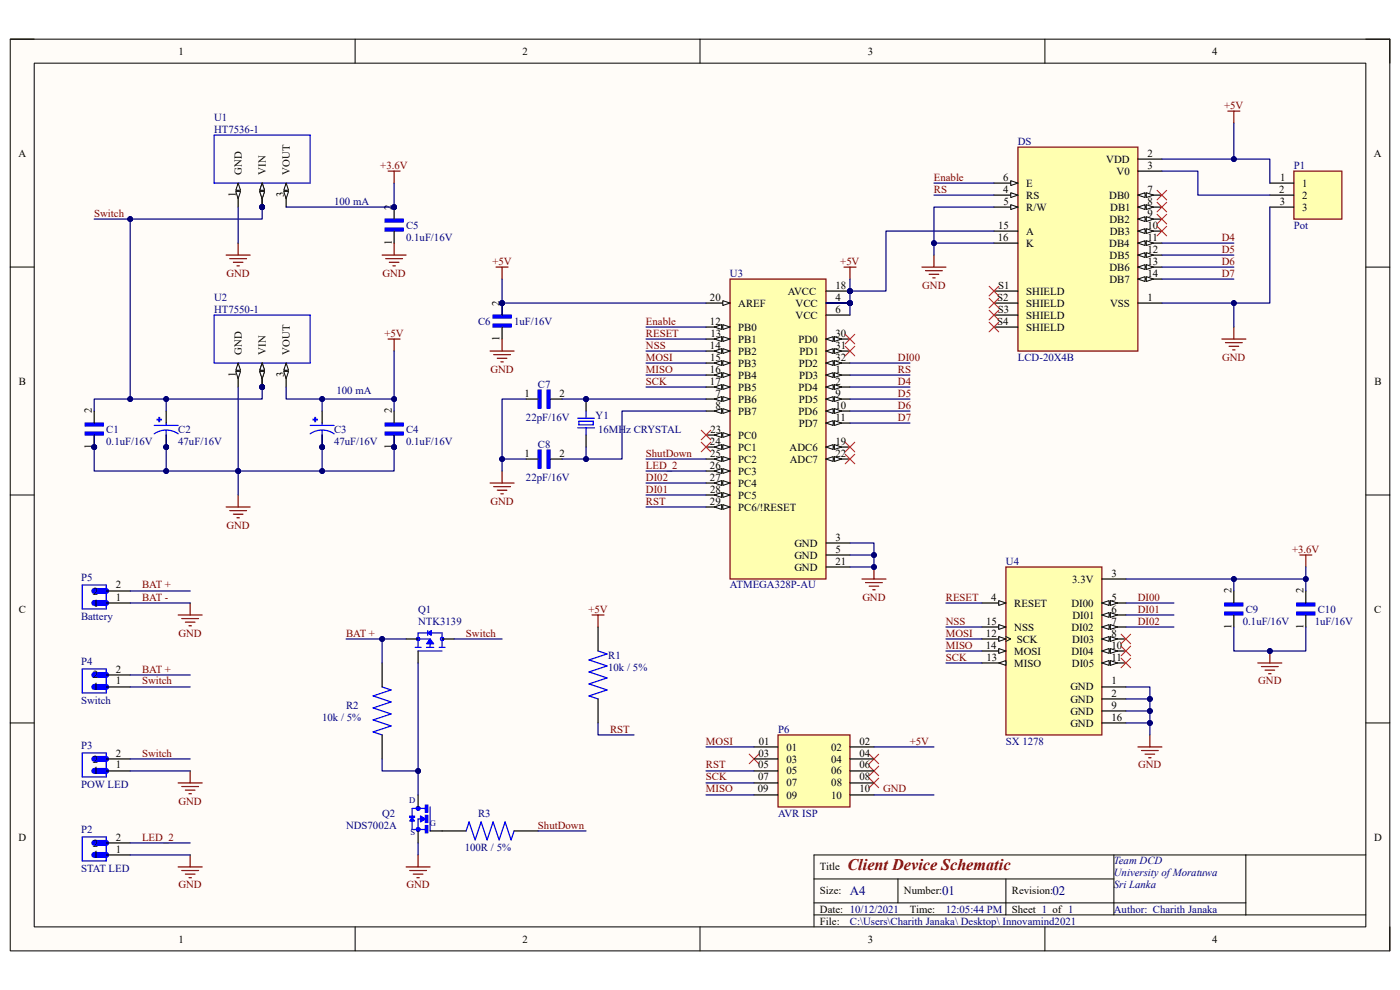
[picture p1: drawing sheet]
<svg xmlns="http://www.w3.org/2000/svg" width="297mm" height="210mm" viewBox="0 0 297 210" stroke-linecap="round" stroke-linejoin="round" font-family="sans-serif">
<defs><g id="words">
<text font-size="3.4" fill="#800000" x="179.8" y="184.7">Client Device Schematic</text>
<g font-size="2.8" fill="#000080">
<text x="180.3" y="189.9">A4</text>
<text x="199.9" y="189.9">01</text>
<text x="223.3" y="189.9">02</text>
</g>
<g font-size="2.3">
<text x="37.9" y="11.6">1</text>
<text x="110.9" y="11.6">2</text>
<text x="184.1" y="11.6">3</text>
<text x="257.2" y="11.6">4</text>
<text x="3.9" y="33.2">A</text>
<text x="234.7" y="34.5">VDD</text>
<text x="243.4" y="33.2">2</text>
<text x="243.4" y="35.8">3</text>
<text x="291.5" y="33.2">A</text>
<text x="50" y="41.7" transform="rotate(-90 50 41.7)">1</text>
<text x="51.3" y="37" transform="rotate(-90 51.3 37)">GND</text>
<text x="56.4" y="37" transform="rotate(-90 56.4 37)">VIN</text>
<text x="60.2" y="41.8" transform="rotate(-90 60.2 41.8)">3</text>
<text x="61.5" y="37" transform="rotate(-90 61.5 37)">VOUT</text>
<text x="212.9" y="38.3">6</text>
<text x="212.9" y="40.9">4</text>
<text x="217.7" y="39.6">E</text>
<text x="236.9" y="37">V0</text>
<text x="243.4" y="40.9">7</text>
<text x="271.4" y="40.9">2</text>
<text x="271.6" y="38.3">1</text>
<text x="276.3" y="39.6">1</text>
<text x="83.1" y="44.4" transform="rotate(-90 83.1 44.4)">2</text>
<text x="212.9" y="43.4">5</text>
<text x="217.7" y="42.2">RS</text>
<text x="217.7" y="44.7">R/W</text>
<text x="235.3" y="42.2">DB0</text>
<text x="235.4" y="47.2">DB2</text>
<text x="235.5" y="44.7">DB1</text>
<text x="243.4" y="43.4">8</text>
<text x="243.4" y="46">9</text>
<text x="271.5" y="43.4">3</text>
<text x="276.3" y="42.2">2</text>
<text x="276.3" y="44.7">3</text>
<text x="83.1" y="51.9" transform="rotate(-90 83.1 51.9)">1</text>
<text x="211.7" y="51.1">16</text>
<text x="211.8" y="48.5">15</text>
<text x="217.7" y="49.8">A</text>
<text x="217.7" y="52.3">K</text>
<text x="235.3" y="52.3">DB4</text>
<text x="235.5" y="49.8">DB3</text>
<text x="243.4" y="48.5">10</text>
<text x="243.4" y="51.1">11</text>
<text x="243.4" y="53.6">12</text>
<text x="235.4" y="57.4">DB6</text>
<text x="235.4" y="59.9">DB7</text>
<text x="235.4" y="54.9">DB5</text>
<text x="243.4" y="56.1">13</text>
<text x="243.4" y="58.7">14</text>
<text x="106" y="64.8" transform="rotate(-90 106 64.8)">2</text>
<text x="150.6" y="63.8">20</text>
<text x="156.6" y="65.1">AREF</text>
<text x="167.1" y="62.5">AVCC</text>
<text x="168.8" y="65.1">VCC</text>
<text x="177.2" y="61.3">18</text>
<text x="177.2" y="63.8">4</text>
<text x="211.6" y="63.8">S2</text>
<text x="211.8" y="61.3">S1</text>
<text x="217.7" y="62.5">SHIELD</text>
<text x="217.7" y="65.1">SHIELD</text>
<text x="235.5" y="65.1">VSS</text>
<text x="243.4" y="63.8">1</text>
<text x="150.6" y="68.9">12</text>
<text x="150.7" y="71.4">13</text>
<text x="156.6" y="70.1">PB0</text>
<text x="168.8" y="67.6">VCC</text>
<text x="177.2" y="66.3">6</text>
<text x="177.2" y="71.4">30</text>
<text x="211.5" y="68.9">S4</text>
<text x="211.7" y="66.3">S3</text>
<text x="217.7" y="67.6">SHIELD</text>
<text x="217.7" y="70.1">SHIELD</text>
<text x="51.3" y="75.2" transform="rotate(-90 51.3 75.2)">GND</text>
<text x="56.4" y="75.2" transform="rotate(-90 56.4 75.2)">VIN</text>
<text x="61.5" y="75.2" transform="rotate(-90 61.5 75.2)">VOUT</text>
<text x="106" y="72.3" transform="rotate(-90 106 72.3)">1</text>
<text x="150.6" y="74">14</text>
<text x="150.7" y="76.5">15</text>
<text x="156.6" y="72.7">PB1</text>
<text x="156.6" y="75.2">PB2</text>
<text x="156.6" y="77.8">PB3</text>
<text x="169.4" y="72.7">PD0</text>
<text x="169.5" y="77.8">PD2</text>
<text x="169.6" y="75.2">PD1</text>
<text x="177.2" y="74">31</text>
<text x="177.2" y="76.5">32</text>
<text x="4" y="81.6">B</text>
<text x="50" y="79.9" transform="rotate(-90 50 79.9)">1</text>
<text x="60.2" y="80" transform="rotate(-90 60.2 80)">3</text>
<text x="150.6" y="79">16</text>
<text x="150.6" y="81.6">17</text>
<text x="156.6" y="80.3">PB4</text>
<text x="156.6" y="82.9">PB5</text>
<text x="169.4" y="82.9">PD4</text>
<text x="169.5" y="80.3">PD3</text>
<text x="177.2" y="79">1</text>
<text x="177.2" y="81.6">2</text>
<text x="291.6" y="81.6">B</text>
<text x="19.5" y="87.7" transform="rotate(-90 19.5 87.7)">2</text>
<text x="83.1" y="87.7" transform="rotate(-90 83.1 87.7)">2</text>
<text x="111.3" y="84.2">1</text>
<text x="118.7" y="84.2">2</text>
<text x="151.8" y="84.2">7</text>
<text x="151.8" y="86.7">8</text>
<text x="156.6" y="85.4">PB6</text>
<text x="156.6" y="88">PB7</text>
<text x="169.4" y="88">PD6</text>
<text x="169.5" y="85.4">PD5</text>
<text x="177.2" y="84.2">9</text>
<text x="177.2" y="86.7">10</text>
<text x="177.2" y="89.2">11</text>
<text x="19.5" y="95.2" transform="rotate(-90 19.5 95.2)">1</text>
<text x="83.1" y="95.2" transform="rotate(-90 83.1 95.2)">1</text>
<text x="150.6" y="94.3">24</text>
<text x="150.7" y="91.8">23</text>
<text x="156.6" y="93">PC0</text>
<text x="156.6" y="95.6">PC1</text>
<text x="167.5" y="95.6">ADC6</text>
<text x="169.5" y="90.5">PD7</text>
<text x="177.2" y="94.3">19</text>
<text x="111.3" y="96.9">1</text>
<text x="118.7" y="96.9">2</text>
<text x="150.6" y="99.4">26</text>
<text x="150.6" y="101.9">27</text>
<text x="150.7" y="96.9">25</text>
<text x="156.6" y="98.1">PC2</text>
<text x="156.6" y="100.7">PC3</text>
<text x="167.6" y="98.1">ADC7</text>
<text x="177.2" y="96.9">22</text>
<text x="150.6" y="107.1">29</text>
<text x="150.7" y="104.5">28</text>
<text x="156.6" y="103.2">PC4</text>
<text x="156.6" y="105.8">PC5</text>
<text x="156.6" y="108.3">PC6/!RESET</text>
<text x="168.5" y="116">GND</text>
<text x="168.5" y="118.5">GND</text>
<text x="177.2" y="114.7">3</text>
<text x="177.2" y="117.2">5</text>
<text x="177.2" y="119.8">21</text>
<text x="24.6" y="124.8">2</text>
<text x="168.5" y="121">GND</text>
<text x="227.5" y="123.6">3.3V</text>
<text x="235.8" y="122.3">3</text>
<text x="261.2" y="125.9" transform="rotate(-90 261.2 125.9)">2</text>
<text x="276.5" y="125.9" transform="rotate(-90 276.5 125.9)">2</text>
<text x="4" y="130">C</text>
<text x="19.7" y="126.2">2</text>
<text x="19.9" y="128.7">1</text>
<text x="24.6" y="127.4">1</text>
<text x="210.3" y="127.4">4</text>
<text x="215.2" y="128.7">RESET</text>
<text x="227.3" y="128.7">DI00</text>
<text x="227.5" y="131.2">DI01</text>
<text x="235.8" y="127.4">5</text>
<text x="235.8" y="130">6</text>
<text x="291.5" y="130">C</text>
<text x="209.1" y="137.6">14</text>
<text x="209.2" y="135">12</text>
<text x="209.2" y="132.5">15</text>
<text x="215.2" y="133.8">NSS</text>
<text x="215.7" y="136.3">SCK</text>
<text x="227.3" y="133.8">DI02</text>
<text x="227.5" y="136.3">DI03</text>
<text x="235.8" y="132.5">7</text>
<text x="235.8" y="135">8</text>
<text x="235.8" y="137.6">10</text>
<text x="261.2" y="133.3" transform="rotate(-90 261.2 133.3)">1</text>
<text x="276.5" y="133.3" transform="rotate(-90 276.5 133.3)">1</text>
<text x="19.7" y="143.9">2</text>
<text x="24.6" y="142.7">2</text>
<text x="209.3" y="140.1">13</text>
<text x="215.2" y="138.9">MOSI</text>
<text x="215.2" y="141.4">MISO</text>
<text x="227.3" y="138.9">DI04</text>
<text x="227.4" y="141.4">DI05</text>
<text x="235.8" y="140.1">11</text>
<text x="19.9" y="146.5">1</text>
<text x="24.6" y="145.2">1</text>
<text x="227.1" y="146.5">GND</text>
<text x="227.1" y="149.1">GND</text>
<text x="235.8" y="145.2">1</text>
<text x="235.8" y="147.8">2</text>
<text x="227.1" y="151.6">GND</text>
<text x="227.1" y="154.1">GND</text>
<text x="235.8" y="150.3">9</text>
<text x="235.8" y="152.9">16</text>
<text x="19.7" y="161.8">2</text>
<text x="24.6" y="160.5">2</text>
<text x="160.9" y="160.5">03</text>
<text x="161" y="157.9">01</text>
<text x="166.8" y="159.2">01</text>
<text x="166.8" y="161.8">03</text>
<text x="176.3" y="159.2">02</text>
<text x="176.3" y="161.8">04</text>
<text x="182.3" y="157.9">02</text>
<text x="182.3" y="160.5">04</text>
<text x="19.9" y="164.3">1</text>
<text x="24.6" y="163">1</text>
<text x="160.8" y="165.6">07</text>
<text x="160.9" y="163">05</text>
<text x="166.8" y="164.3">05</text>
<text x="166.8" y="166.8">07</text>
<text x="176.3" y="164.3">06</text>
<text x="176.4" y="166.8">08</text>
<text x="182.3" y="163">06</text>
<text x="182.3" y="165.6">08</text>
<text x="160.8" y="168.1">09</text>
<text x="166.8" y="169.4">09</text>
<text x="176.3" y="169.4">10</text>
<text x="182.3" y="168.1">10</text>
<text x="3.9" y="178.3">D</text>
<text x="19.7" y="179.6">2</text>
<text x="24.6" y="178.3">2</text>
<text x="291.5" y="178.3">D</text>
<text x="19.9" y="182.1">1</text>
<text x="24.6" y="180.8">1</text>
<text x="173.9" y="184.7">Title</text>
<text x="173.9" y="189.7">Size:</text>
<text x="191.8" y="189.7">Number:</text>
<text x="214.7" y="189.7">Revision:</text>
<text x="173.9" y="193.6">Date: 10/12/2021</text>
<text x="173.9" y="196.1">File:</text>
<text x="193" y="193.6">Time:</text>
<text x="214.7" y="193.6">Sheet 1 of 1</text>
<text x="37.9" y="199.9">1</text>
<text x="110.9" y="199.9">2</text>
<text x="184.1" y="199.9">3</text>
<text x="257.2" y="199.9">4</text>
</g>
<g font-size="2.3" fill="#800000">
<text x="259.7" y="23.1">+5V</text>
<text x="80.7" y="35.8">+3.6V</text>
<text x="198.1" y="38.3">Enable</text>
<text x="198.1" y="40.9">RS</text>
<text x="20" y="46">Switch</text>
<text x="259.2" y="51.1">D4</text>
<text x="259.2" y="53.6">D5</text>
<text x="48" y="58.7">GND</text>
<text x="81.2" y="58.7">GND</text>
<text x="104.5" y="56.1">+5V</text>
<text x="178.3" y="56.1">+5V</text>
<text x="259.2" y="56.1">D6</text>
<text x="259.2" y="58.7">D7</text>
<text x="195.7" y="61.3">GND</text>
<text x="81.6" y="71.4">+5V</text>
<text x="137" y="71.4">RESET</text>
<text x="137" y="68.9">Enable</text>
<text x="137" y="74">NSS</text>
<text x="137" y="76.5">MOSI</text>
<text x="190.5" y="76.5">DI00</text>
<text x="259.3" y="76.5">GND</text>
<text x="104.1" y="79">GND</text>
<text x="137" y="79">MISO</text>
<text x="137" y="81.6">SCK</text>
<text x="190.5" y="81.6">D4</text>
<text x="190.5" y="79">RS</text>
<text x="190.5" y="84.2">D5</text>
<text x="190.5" y="86.7">D6</text>
<text x="190.5" y="89.2">D7</text>
<text x="137" y="96.9">ShutDown</text>
<text x="137" y="99.4">LED_2</text>
<text x="137" y="101.9">DI02</text>
<text x="104.1" y="107.1">GND</text>
<text x="137" y="104.5">DI01</text>
<text x="137" y="107.1">RST</text>
<text x="48" y="112.1">GND</text>
<text x="274.1" y="117.2">+3.6V</text>
<text x="30.1" y="124.8">BAT +</text>
<text x="30.1" y="127.4">BAT -</text>
<text x="124.8" y="130">+5V</text>
<text x="183" y="127.4">GND</text>
<text x="200.7" y="127.4">RESET</text>
<text x="241.4" y="127.4">DI00</text>
<text x="241.4" y="130">DI01</text>
<text x="37.9" y="135">GND</text>
<text x="73.4" y="135">BAT +</text>
<text x="98.8" y="135">Switch</text>
<text x="200.7" y="132.5">NSS</text>
<text x="200.7" y="135">MOSI</text>
<text x="200.7" y="137.6">MISO</text>
<text x="241.4" y="132.5">DI02</text>
<text x="30.1" y="142.7">BAT +</text>
<text x="200.7" y="140.1">SCK</text>
<text x="30.1" y="145.2">Switch</text>
<text x="267" y="145.2">GND</text>
<text x="129.4" y="155.4">RST</text>
<text x="30.1" y="160.5">Switch</text>
<text x="149.8" y="157.9">MOSI</text>
<text x="193" y="157.9">+5V</text>
<text x="149.8" y="163">RST</text>
<text x="149.8" y="165.6">SCK</text>
<text x="241.5" y="163">GND</text>
<text x="37.9" y="170.7">GND</text>
<text x="149.8" y="168.1">MISO</text>
<text x="187.4" y="168.1">GND</text>
<text x="30.1" y="178.3">LED_2</text>
<text x="114.1" y="175.8">ShutDown</text>
<text x="37.9" y="188.5">GND</text>
<text x="86.2" y="188.5">GND</text>
</g>
<g font-size="2.3" fill="#000080">
<text x="45.4" y="25.6">U1</text>
<text x="45.4" y="28.2">HT7536-1</text>
<text x="215.9" y="30.7">DS</text>
<text x="274.5" y="35.8">P1</text>
<text x="70.9" y="43.4">100 mA</text>
<text x="86.1" y="48.5">C5</text>
<text x="86.1" y="51.1">0.1uF/16V</text>
<text x="274.5" y="48.5">Pot</text>
<text x="154.9" y="58.7">U3</text>
<text x="45.4" y="63.8">U2</text>
<text x="45.4" y="66.3">HT7550-1</text>
<text x="101.4" y="68.9">C6</text>
<text x="109.1" y="68.9">1uF/16V</text>
<text x="215.9" y="76.5">LCD-20X4B</text>
<text x="71.4" y="83.7">100 mA</text>
<text x="114.1" y="82.3">C7</text>
<text x="111.6" y="89.2">22pF/16V</text>
<text x="126.4" y="89">Y1</text>
<text x="22.5" y="91.8">C1</text>
<text x="22.5" y="94.3">0.1uF/16V</text>
<text x="37.8" y="91.8">C2</text>
<text x="37.8" y="94.3">47uF/16V</text>
<text x="70.9" y="91.8">C3</text>
<text x="70.9" y="94.3">47uF/16V</text>
<text x="86.1" y="91.8">C4</text>
<text x="86.1" y="94.3">0.1uF/16V</text>
<text x="114.1" y="95">C8</text>
<text x="126.9" y="91.8">16MHz CRYSTAL</text>
<text x="111.6" y="101.9">22pF/16V</text>
<text x="213.4" y="119.8">U4</text>
<text x="17.2" y="123.3">P5</text>
<text x="154.9" y="124.8">ATMEGA328P-AU</text>
<text x="17.2" y="131.5">Battery</text>
<text x="88.7" y="130">Q1</text>
<text x="264.3" y="130">C9</text>
<text x="279.6" y="130">C10</text>
<text x="88.7" y="132.5">NTK3139</text>
<text x="263.7" y="132.5">0.1uF/16V</text>
<text x="278.9" y="132.5">1uF/16V</text>
<text x="17.2" y="141.1">P4</text>
<text x="129" y="139.9">R1</text>
<text x="129" y="142.4">10k / 5%</text>
<text x="17.2" y="149.3">Switch</text>
<text x="68.3" y="152.9">10k / 5%</text>
<text x="73.4" y="150.3">R2</text>
<text x="165.1" y="155.4">P6</text>
<text x="17.2" y="159">P3</text>
<text x="213.4" y="157.9">SX 1278</text>
<text x="17.2" y="167.1">POW LED</text>
<text x="81.1" y="173.2">Q2</text>
<text x="101.4" y="173.2">R3</text>
<text x="165.1" y="173.2">AVR ISP</text>
<text x="17.2" y="176.8">P2</text>
<text x="73.4" y="175.8">NDS7002A</text>
<text x="17.2" y="184.9">STAT LED</text>
<text x="98.6" y="180.5">100R / 5%</text>
<text x="236.3" y="183.4">Team DCD</text>
<text x="236.3" y="185.9">University of Moratuwa</text>
<text x="236.3" y="188.5">Sri Lanka</text>
<text x="180.3" y="196.1">C:\Users\Charith Janaka\ Desktop\ Innovamind2021</text>
<text x="200.7" y="193.6">12:05:44 PM</text>
<text x="236.3" y="193.6">Author: Charith Janaka</text>
</g>
<g font-size="1.8" fill="#000080">
<text x="86.8" y="170.4">D</text>
<text x="87.1" y="177.1">S</text>
<text x="91.2" y="175.2">G</text>
</g>
</g></defs>
<path d="M2.2 8.3h292.7v193.4h-292.7z" fill-rule="evenodd" fill="#fffcf8"/>
<path d="M2.2 8.3h292.7v193.4h-292.7z" fill="none" stroke="#000" stroke-width=".21"/>
<path d="M7.3 13.4h282.5v183.2h-282.5z" fill-rule="evenodd" fill="#fffcf8"/>
<g fill="none" stroke="#000" stroke-width=".21">
<path d="M2.2 8.3h5.1M7.3 13.4h282.5v183.2h-282.5zM75.3 8.3v5.1M148.5 8.3v5.1M221.7 8.3v5.1M289.8 8.3h5.1v5.1M2.2 56.7h5.1M289.8 56.7h5.1M2.2 105h5.1M289.8 105h5.1M2.2 153.4h5.1M289.8 153.4h5.1"/>
<path d="M75.3 196.6v5.1M148.5 196.6v5.1M172.7 186.5h63.6M172.7 194.1h117.1M172.7 191.5h91.6M190.5 186.5v5M213.4 186.5v7.6M221.7 196.6v5.1M236.3 181.4v12.7M264.3 181.4v12.7M289.8 181.4h-117.1v15.2M294.9 196.6v5.1"/>
</g>
<circle cx="180.3" cy="61.7" r=".51" fill="#000080"/>
<circle cx="180.3" cy="61.7" r=".51" fill="none" stroke="#000080" stroke-width=".21"/>
<circle cx="180.3" cy="64.3" r=".51" fill="#000080"/>
<circle cx="180.3" cy="64.3" r=".51" fill="none" stroke="#000080" stroke-width=".21"/>
<path d="M154.9 59.2h20.3v63.6h-20.3z" fill-rule="evenodd" fill="#ffffb0"/>
<path d="M154.9 59.2h20.3v63.6h-20.3z" fill="none" stroke="#800000" stroke-width=".25"/>
<path d="M149.8 64.3h5.1" fill="none" stroke="#000" stroke-width=".25"/>
<path d="M153.3 63.8l1.6 .5-1.6 .5z" fill="#f8fcff"/>
<path d="M153.3 63.8l1.6 .5-1.6 .5z" fill="none" stroke="#000" stroke-width=".21"/>
<path d="M149.8 69.4h5.1" fill="none" stroke="#000" stroke-width=".25"/>
<path d="M153.3 68.9l1.6 .5-1.6 .5z" fill="#f8fcff"/>
<path d="M153.3 68.9l1.6 .5-1.6 .5z" fill="none" stroke="#000" stroke-width=".21"/>
<path d="M151.6 69.4l1.5-.5v1z" fill="#f8fcff"/>
<path d="M151.6 69.4l1.5-.5v1z" fill="none" stroke="#000" stroke-width=".21"/>
<path d="M149.8 71.9h5.1" fill="none" stroke="#000" stroke-width=".25"/>
<path d="M153.3 71.4l1.6 .5-1.6 .5z" fill="#f8fcff"/>
<path d="M153.3 71.4l1.6 .5-1.6 .5z" fill="none" stroke="#000" stroke-width=".21"/>
<path d="M151.6 71.9l1.5-.5v1z" fill="#f8fcff"/>
<path d="M151.6 71.9l1.5-.5v1z" fill="none" stroke="#000" stroke-width=".21"/>
<path d="M149.8 74.5h5.1" fill="none" stroke="#000" stroke-width=".25"/>
<path d="M153.3 74l1.6 .5-1.6 .5z" fill="#f8fcff"/>
<path d="M153.3 74l1.6 .5-1.6 .5z" fill="none" stroke="#000" stroke-width=".21"/>
<path d="M151.6 74.5l1.5-.5v1z" fill="#f8fcff"/>
<path d="M151.6 74.5l1.5-.5v1z" fill="none" stroke="#000" stroke-width=".21"/>
<path d="M149.8 77h5.1" fill="none" stroke="#000" stroke-width=".25"/>
<path d="M153.3 76.5l1.6 .5-1.6 .5z" fill="#f8fcff"/>
<path d="M153.3 76.5l1.6 .5-1.6 .5z" fill="none" stroke="#000" stroke-width=".21"/>
<path d="M151.6 77l1.5-.5v1z" fill="#f8fcff"/>
<path d="M151.6 77l1.5-.5v1z" fill="none" stroke="#000" stroke-width=".21"/>
<path d="M149.8 79.6h5.1" fill="none" stroke="#000" stroke-width=".25"/>
<path d="M153.3 79.1l1.6 .5-1.6 .5z" fill="#f8fcff"/>
<path d="M153.3 79.1l1.6 .5-1.6 .5z" fill="none" stroke="#000" stroke-width=".21"/>
<path d="M151.6 79.6l1.5-.5v1z" fill="#f8fcff"/>
<path d="M151.6 79.6l1.5-.5v1z" fill="none" stroke="#000" stroke-width=".21"/>
<path d="M149.8 82.1h5.1" fill="none" stroke="#000" stroke-width=".25"/>
<path d="M153.3 81.6l1.6 .5-1.6 .5z" fill="#f8fcff"/>
<path d="M153.3 81.6l1.6 .5-1.6 .5z" fill="none" stroke="#000" stroke-width=".21"/>
<path d="M151.6 82.1l1.5-.5v1z" fill="#f8fcff"/>
<path d="M151.6 82.1l1.5-.5v1z" fill="none" stroke="#000" stroke-width=".21"/>
<path d="M149.8 84.7h5.1" fill="none" stroke="#000" stroke-width=".25"/>
<path d="M153.3 84.1l1.6 .6-1.6 .5z" fill="#f8fcff"/>
<path d="M153.3 84.1l1.6 .6-1.6 .5z" fill="none" stroke="#000" stroke-width=".21"/>
<path d="M151.6 84.7l1.5-.6v1.1z" fill="#f8fcff"/>
<path d="M151.6 84.7l1.5-.6v1.1z" fill="none" stroke="#000" stroke-width=".21"/>
<path d="M149.8 87.2h5.1" fill="none" stroke="#000" stroke-width=".25"/>
<path d="M153.3 86.7l1.6 .5-1.6 .5z" fill="#f8fcff"/>
<path d="M153.3 86.7l1.6 .5-1.6 .5z" fill="none" stroke="#000" stroke-width=".21"/>
<path d="M151.6 87.2l1.5-.5v1z" fill="#f8fcff"/>
<path d="M151.6 87.2l1.5-.5v1z" fill="none" stroke="#000" stroke-width=".21"/>
<path d="M149.8 92.3h5.1" fill="none" stroke="#000" stroke-width=".25"/>
<path d="M153.3 91.8l1.6 .5-1.6 .5z" fill="#f8fcff"/>
<path d="M153.3 91.8l1.6 .5-1.6 .5z" fill="none" stroke="#000" stroke-width=".21"/>
<path d="M151.6 92.3l1.5-.5v1z" fill="#f8fcff"/>
<path d="M151.6 92.3l1.5-.5v1z" fill="none" stroke="#000" stroke-width=".21"/>
<path d="M149.8 94.8h5.1" fill="none" stroke="#000" stroke-width=".25"/>
<path d="M153.3 94.3l1.6 .5-1.6 .5z" fill="#f8fcff"/>
<path d="M153.3 94.3l1.6 .5-1.6 .5z" fill="none" stroke="#000" stroke-width=".21"/>
<path d="M151.6 94.8l1.5-.5v1z" fill="#f8fcff"/>
<path d="M151.6 94.8l1.5-.5v1z" fill="none" stroke="#000" stroke-width=".21"/>
<path d="M149.8 97.4h5.1" fill="none" stroke="#000" stroke-width=".25"/>
<path d="M153.3 96.9l1.6 .5-1.6 .5z" fill="#f8fcff"/>
<path d="M153.3 96.9l1.6 .5-1.6 .5z" fill="none" stroke="#000" stroke-width=".21"/>
<path d="M151.6 97.4l1.5-.5v1z" fill="#f8fcff"/>
<path d="M151.6 97.4l1.5-.5v1z" fill="none" stroke="#000" stroke-width=".21"/>
<path d="M149.8 99.9h5.1" fill="none" stroke="#000" stroke-width=".25"/>
<path d="M153.3 99.4l1.6 .5-1.6 .5z" fill="#f8fcff"/>
<path d="M153.3 99.4l1.6 .5-1.6 .5z" fill="none" stroke="#000" stroke-width=".21"/>
<path d="M151.6 99.9l1.5-.5v1z" fill="#f8fcff"/>
<path d="M151.6 99.9l1.5-.5v1z" fill="none" stroke="#000" stroke-width=".21"/>
<path d="M149.8 102.5h5.1" fill="none" stroke="#000" stroke-width=".25"/>
<path d="M153.3 102l1.6 .5-1.6 .5z" fill="#f8fcff"/>
<path d="M153.3 102l1.6 .5-1.6 .5z" fill="none" stroke="#000" stroke-width=".21"/>
<path d="M151.6 102.5l1.5-.5v1z" fill="#f8fcff"/>
<path d="M151.6 102.5l1.5-.5v1z" fill="none" stroke="#000" stroke-width=".21"/>
<path d="M149.8 105h5.1" fill="none" stroke="#000" stroke-width=".25"/>
<path d="M153.3 104.5l1.6 .5-1.6 .5z" fill="#f8fcff"/>
<path d="M153.3 104.5l1.6 .5-1.6 .5z" fill="none" stroke="#000" stroke-width=".21"/>
<path d="M151.6 105l1.5-.5v1z" fill="#f8fcff"/>
<path d="M151.6 105l1.5-.5v1z" fill="none" stroke="#000" stroke-width=".21"/>
<path d="M149.8 107.6h5.1" fill="none" stroke="#000" stroke-width=".25"/>
<path d="M153.3 107l1.6 .6-1.6 .5z" fill="#f8fcff"/>
<path d="M153.3 107l1.6 .6-1.6 .5z" fill="none" stroke="#000" stroke-width=".21"/>
<path d="M151.6 107.6l1.5-.6v1.1z" fill="#f8fcff"/>
<path d="M151.6 107.6l1.5-.6v1.1z" fill="none" stroke="#000" stroke-width=".21"/>
<path d="M175.2 61.7h5.1" fill="none" stroke="#000" stroke-width=".25"/>
<circle cx="180.3" cy="61.7" r=".51" fill="#000080"/>
<circle cx="180.3" cy="61.7" r=".51" fill="none" stroke="#000080" stroke-width=".21"/>
<path d="M175.2 64.3h5.1" fill="none" stroke="#000" stroke-width=".25"/>
<circle cx="180.3" cy="64.3" r=".51" fill="#000080"/>
<circle cx="180.3" cy="64.3" r=".51" fill="none" stroke="#000080" stroke-width=".21"/>
<path d="M175.2 66.8h5.1M175.2 71.9h5.1" fill="none" stroke="#000" stroke-width=".25"/>
<path d="M175.2 71.9l1.6-.5v1z" fill="#f8fcff"/>
<path d="M175.2 71.9l1.6-.5v1z" fill="none" stroke="#000" stroke-width=".21"/>
<path d="M177 71.4l1.5 .5-1.5 .5z" fill="#f8fcff"/>
<path d="M177 71.4l1.5 .5-1.5 .5z" fill="none" stroke="#000" stroke-width=".21"/>
<path d="M175.2 74.5h5.1" fill="none" stroke="#000" stroke-width=".25"/>
<path d="M175.2 74.5l1.6-.5v1z" fill="#f8fcff"/>
<path d="M175.2 74.5l1.6-.5v1z" fill="none" stroke="#000" stroke-width=".21"/>
<path d="M177 74l1.5 .5-1.5 .5z" fill="#f8fcff"/>
<path d="M177 74l1.5 .5-1.5 .5z" fill="none" stroke="#000" stroke-width=".21"/>
<path d="M175.2 77h5.1" fill="none" stroke="#000" stroke-width=".25"/>
<path d="M175.2 77l1.6-.5v1z" fill="#f8fcff"/>
<path d="M175.2 77l1.6-.5v1z" fill="none" stroke="#000" stroke-width=".21"/>
<path d="M177 76.5l1.5 .5-1.5 .5z" fill="#f8fcff"/>
<path d="M177 76.5l1.5 .5-1.5 .5z" fill="none" stroke="#000" stroke-width=".21"/>
<path d="M175.2 79.6h5.1" fill="none" stroke="#000" stroke-width=".25"/>
<path d="M175.2 79.6l1.6-.5v1z" fill="#f8fcff"/>
<path d="M175.2 79.6l1.6-.5v1z" fill="none" stroke="#000" stroke-width=".21"/>
<path d="M177 79.1l1.5 .5-1.5 .5z" fill="#f8fcff"/>
<path d="M177 79.1l1.5 .5-1.5 .5z" fill="none" stroke="#000" stroke-width=".21"/>
<path d="M175.2 82.1h5.1" fill="none" stroke="#000" stroke-width=".25"/>
<path d="M175.2 82.1l1.6-.5v1z" fill="#f8fcff"/>
<path d="M175.2 82.1l1.6-.5v1z" fill="none" stroke="#000" stroke-width=".21"/>
<path d="M177 81.6l1.5 .5-1.5 .5z" fill="#f8fcff"/>
<path d="M177 81.6l1.5 .5-1.5 .5z" fill="none" stroke="#000" stroke-width=".21"/>
<path d="M175.2 84.7h5.1" fill="none" stroke="#000" stroke-width=".25"/>
<path d="M175.2 84.7l1.6-.6v1.1z" fill="#f8fcff"/>
<path d="M175.2 84.7l1.6-.6v1.1z" fill="none" stroke="#000" stroke-width=".21"/>
<path d="M177 84.1l1.5 .6-1.5 .5z" fill="#f8fcff"/>
<path d="M177 84.1l1.5 .6-1.5 .5z" fill="none" stroke="#000" stroke-width=".21"/>
<path d="M175.2 87.2h5.1" fill="none" stroke="#000" stroke-width=".25"/>
<path d="M175.2 87.2l1.6-.5v1z" fill="#f8fcff"/>
<path d="M175.2 87.2l1.6-.5v1z" fill="none" stroke="#000" stroke-width=".21"/>
<path d="M177 86.7l1.5 .5-1.5 .5z" fill="#f8fcff"/>
<path d="M177 86.7l1.5 .5-1.5 .5z" fill="none" stroke="#000" stroke-width=".21"/>
<path d="M175.2 89.7h5.1" fill="none" stroke="#000" stroke-width=".25"/>
<path d="M175.2 89.7l1.6-.5v1.1z" fill="#f8fcff"/>
<path d="M175.2 89.7l1.6-.5v1.1z" fill="none" stroke="#000" stroke-width=".21"/>
<path d="M177 89.2l1.5 .5-1.5 .6z" fill="#f8fcff"/>
<path d="M177 89.2l1.5 .5-1.5 .6z" fill="none" stroke="#000" stroke-width=".21"/>
<path d="M175.2 94.8h5.1" fill="none" stroke="#000" stroke-width=".25"/>
<path d="M175.2 94.8l1.6-.5v1z" fill="#f8fcff"/>
<path d="M175.2 94.8l1.6-.5v1z" fill="none" stroke="#000" stroke-width=".21"/>
<path d="M177 94.3l1.5 .5-1.5 .5z" fill="#f8fcff"/>
<path d="M177 94.3l1.5 .5-1.5 .5z" fill="none" stroke="#000" stroke-width=".21"/>
<path d="M175.2 97.4h5.1" fill="none" stroke="#000" stroke-width=".25"/>
<path d="M175.2 97.4l1.6-.5v1z" fill="#f8fcff"/>
<path d="M175.2 97.4l1.6-.5v1z" fill="none" stroke="#000" stroke-width=".21"/>
<path d="M177 96.9l1.5 .5-1.5 .5z" fill="#f8fcff"/>
<path d="M177 96.9l1.5 .5-1.5 .5z" fill="none" stroke="#000" stroke-width=".21"/>
<path d="M175.2 115.2h5.1M175.2 117.7h5.1M175.2 120.3h5.1" fill="none" stroke="#000" stroke-width=".25"/>
<circle cx="55.6" cy="43.9" r=".51" fill="#000080"/>
<circle cx="55.6" cy="43.9" r=".51" fill="none" stroke="#000080" stroke-width=".21"/>
<circle cx="55.6" cy="43.9" r=".51" fill="#000080"/>
<circle cx="55.6" cy="43.9" r=".51" fill="none" stroke="#000080" stroke-width=".21"/>
<path d="M45.4 28.7h20.4v10.1h-20.4z" fill="none" stroke="#00f" stroke-width=".25"/>
<path d="M50.5 38.8v5.1" fill="none" stroke="#000" stroke-width=".25"/>
<path d="M50.5 38.8l.5 1.6h-1z" fill="#f8fcff"/>
<path d="M50.5 38.8l.5 1.6h-1z" fill="none" stroke="#000" stroke-width=".21"/>
<path d="M50 40.6h1l-.5 1.5z" fill="#f8fcff"/>
<path d="M50 40.6h1l-.5 1.5z" fill="none" stroke="#000" stroke-width=".21"/>
<path d="M55.6 38.8v5.1" fill="none" stroke="#000" stroke-width=".25"/>
<path d="M55.6 38.8l.5 1.6h-1z" fill="#f8fcff"/>
<path d="M55.6 38.8l.5 1.6h-1z" fill="none" stroke="#000" stroke-width=".21"/>
<path d="M55.1 40.6h1l-.5 1.5z" fill="#f8fcff"/>
<path d="M55.1 40.6h1l-.5 1.5z" fill="none" stroke="#000" stroke-width=".21"/>
<circle cx="55.6" cy="43.9" r=".51" fill="#000080"/>
<circle cx="55.6" cy="43.9" r=".51" fill="none" stroke="#000080" stroke-width=".21"/>
<path d="M55.6 38.8v5.1" fill="none" stroke="#000" stroke-width=".25"/>
<path d="M55.6 38.8l.5 1.6h-1z" fill="#f8fcff"/>
<path d="M55.6 38.8l.5 1.6h-1z" fill="none" stroke="#000" stroke-width=".21"/>
<path d="M55.1 40.6h1l-.5 1.5z" fill="#f8fcff"/>
<path d="M55.1 40.6h1l-.5 1.5z" fill="none" stroke="#000" stroke-width=".21"/>
<circle cx="55.6" cy="43.9" r=".51" fill="#000080"/>
<circle cx="55.6" cy="43.9" r=".51" fill="none" stroke="#000080" stroke-width=".21"/>
<path d="M60.7 38.8v5.1" fill="none" stroke="#000" stroke-width=".25"/>
<path d="M60.7 38.8l.5 1.6h-1z" fill="#f8fcff"/>
<path d="M60.7 38.8l.5 1.6h-1z" fill="none" stroke="#000" stroke-width=".21"/>
<path d="M60.2 40.6h1l-.5 1.5z" fill="#f8fcff"/>
<path d="M60.2 40.6h1l-.5 1.5z" fill="none" stroke="#000" stroke-width=".21"/>
<circle cx="55.6" cy="82.1" r=".51" fill="#000080"/>
<circle cx="55.6" cy="82.1" r=".51" fill="none" stroke="#000080" stroke-width=".21"/>
<circle cx="55.6" cy="82.1" r=".51" fill="#000080"/>
<circle cx="55.6" cy="82.1" r=".51" fill="none" stroke="#000080" stroke-width=".21"/>
<path d="M45.4 66.8h20.4v10.2h-20.4z" fill="none" stroke="#00f" stroke-width=".25"/>
<path d="M50.5 77v5.1" fill="none" stroke="#000" stroke-width=".25"/>
<path d="M50.5 77l.5 1.5h-1z" fill="#f8fcff"/>
<path d="M50.5 77l.5 1.5h-1z" fill="none" stroke="#000" stroke-width=".21"/>
<path d="M50 78.8h1l-.5 1.5z" fill="#f8fcff"/>
<path d="M50 78.8h1l-.5 1.5z" fill="none" stroke="#000" stroke-width=".21"/>
<path d="M55.6 77v5.1" fill="none" stroke="#000" stroke-width=".25"/>
<path d="M55.6 77l.5 1.5h-1z" fill="#f8fcff"/>
<path d="M55.6 77l.5 1.5h-1z" fill="none" stroke="#000" stroke-width=".21"/>
<path d="M55.1 78.8h1l-.5 1.5z" fill="#f8fcff"/>
<path d="M55.1 78.8h1l-.5 1.5z" fill="none" stroke="#000" stroke-width=".21"/>
<circle cx="55.6" cy="82.1" r=".51" fill="#000080"/>
<circle cx="55.6" cy="82.1" r=".51" fill="none" stroke="#000080" stroke-width=".21"/>
<path d="M55.6 77v5.1" fill="none" stroke="#000" stroke-width=".25"/>
<path d="M55.6 77l.5 1.5h-1z" fill="#f8fcff"/>
<path d="M55.6 77l.5 1.5h-1z" fill="none" stroke="#000" stroke-width=".21"/>
<path d="M55.1 78.8h1l-.5 1.5z" fill="#f8fcff"/>
<path d="M55.1 78.8h1l-.5 1.5z" fill="none" stroke="#000" stroke-width=".21"/>
<circle cx="55.6" cy="82.1" r=".51" fill="#000080"/>
<circle cx="55.6" cy="82.1" r=".51" fill="none" stroke="#000080" stroke-width=".21"/>
<path d="M60.7 77v5.1" fill="none" stroke="#000" stroke-width=".25"/>
<path d="M60.7 77l.5 1.5h-1z" fill="#f8fcff"/>
<path d="M60.7 77l.5 1.5h-1z" fill="none" stroke="#000" stroke-width=".21"/>
<path d="M60.2 78.8h1l-.5 1.5z" fill="#f8fcff"/>
<path d="M60.2 78.8h1l-.5 1.5z" fill="none" stroke="#000" stroke-width=".21"/>
<g fill="none" stroke="#800000" stroke-width=".25">
<path d="M82.3 36.3h2.6M83.6 36.3v2.5M48 54.1h5.1M48.7 54.9h3.6M49.5 55.6h2M50.3 56.4h.5M50.5 51.6v2.5M82.3 71.9h2.6M83.6 71.9v2.6M48 107.6h5.1M48.7 108.3h3.6M49.5 109.1h2"/>
<path d="M50.3 109.8h.5M50.5 105v2.6"/>
</g>
<circle cx="20" cy="94.8" r=".51" fill="#000080"/>
<circle cx="20" cy="94.8" r=".51" fill="none" stroke="#000080" stroke-width=".21"/>
<path d="M18.1 91.7h3.8v.6h-3.8z" fill-rule="evenodd" fill="#00f"/>
<path d="M18.1 91.7h3.8v.6h-3.8z" fill="none" stroke="#00f" stroke-width=".25"/>
<path d="M18.1 89.7h3.8v.7h-3.8z" fill-rule="evenodd" fill="#00f"/>
<path d="M18.1 89.7h3.8v.7h-3.8z" fill="none" stroke="#00f" stroke-width=".25"/>
<path d="M20 92.3v2.5" fill="none" stroke="#000" stroke-width=".25"/>
<circle cx="20" cy="94.8" r=".51" fill="#000080"/>
<circle cx="20" cy="94.8" r=".51" fill="none" stroke="#000080" stroke-width=".21"/>
<path d="M20 87.2v2.5" fill="none" stroke="#000" stroke-width=".25"/>
<circle cx="35.3" cy="94.8" r=".51" fill="#000080"/>
<circle cx="35.3" cy="94.8" r=".51" fill="none" stroke="#000080" stroke-width=".21"/>
<path d="M33.7 88.6h.2v.9h-.2z" fill-rule="evenodd" fill="#00f"/>
<path d="M33.7 88.6h.2v.9h-.2z" fill="none" stroke="#00f" stroke-width=".25"/>
<path d="M33.3 88.9h.9v.2h-.9z" fill-rule="evenodd" fill="#00f"/>
<path d="M32.7 92a4.4 4.4 0 0 1 5.1 0M32.7 90.2h5.1M33.3 88.9h.9v.2h-.9zM35.3 89.7v.5M35.3 91.3v1" fill="none" stroke="#00f" stroke-width=".25"/>
<path d="M35.3 87.2v2.5M35.3 92.3v2.5" fill="none" stroke="#000" stroke-width=".25"/>
<circle cx="35.3" cy="94.8" r=".51" fill="#000080"/>
<circle cx="35.3" cy="94.8" r=".51" fill="none" stroke="#000080" stroke-width=".21"/>
<circle cx="68.3" cy="94.8" r=".51" fill="#000080"/>
<circle cx="68.3" cy="94.8" r=".51" fill="none" stroke="#000080" stroke-width=".21"/>
<path d="M66.8 88.6h.1v.9h-.1z" fill-rule="evenodd" fill="#00f"/>
<path d="M66.8 88.6h.1v.9h-.1z" fill="none" stroke="#00f" stroke-width=".25"/>
<path d="M66.4 88.9h.9v.2h-.9z" fill-rule="evenodd" fill="#00f"/>
<path d="M65.8 92a4.4 4.4 0 0 1 5.1 0M65.8 90.2h5.1M66.4 88.9h.9v.2h-.9zM68.3 89.7v.5M68.3 91.3v1" fill="none" stroke="#00f" stroke-width=".25"/>
<path d="M68.3 87.2v2.5M68.3 92.3v2.5" fill="none" stroke="#000" stroke-width=".25"/>
<circle cx="68.3" cy="94.8" r=".51" fill="#000080"/>
<circle cx="68.3" cy="94.8" r=".51" fill="none" stroke="#000080" stroke-width=".21"/>
<circle cx="83.6" cy="94.8" r=".51" fill="#000080"/>
<circle cx="83.6" cy="94.8" r=".51" fill="none" stroke="#000080" stroke-width=".21"/>
<path d="M81.7 91.7h3.8v.6h-3.8z" fill-rule="evenodd" fill="#00f"/>
<path d="M81.7 91.7h3.8v.6h-3.8z" fill="none" stroke="#00f" stroke-width=".25"/>
<path d="M81.7 89.7h3.8v.7h-3.8z" fill-rule="evenodd" fill="#00f"/>
<path d="M81.7 89.7h3.8v.7h-3.8z" fill="none" stroke="#00f" stroke-width=".25"/>
<path d="M83.6 92.3v2.5" fill="none" stroke="#000" stroke-width=".25"/>
<circle cx="83.6" cy="94.8" r=".51" fill="#000080"/>
<circle cx="83.6" cy="94.8" r=".51" fill="none" stroke="#000080" stroke-width=".21"/>
<path d="M83.6 87.2v2.5" fill="none" stroke="#000" stroke-width=".25"/>
<circle cx="83.6" cy="43.9" r=".51" fill="#000080"/>
<circle cx="83.6" cy="43.9" r=".51" fill="none" stroke="#000080" stroke-width=".21"/>
<path d="M81.7 48.4h3.8v.6h-3.8z" fill-rule="evenodd" fill="#00f"/>
<path d="M81.7 48.4h3.8v.6h-3.8z" fill="none" stroke="#00f" stroke-width=".25"/>
<path d="M81.7 46.5h3.8v.6h-3.8z" fill-rule="evenodd" fill="#00f"/>
<path d="M81.7 46.5h3.8v.6h-3.8z" fill="none" stroke="#00f" stroke-width=".25"/>
<path d="M83.6 43.9v2.6M83.6 49v2.6" fill="none" stroke="#000" stroke-width=".25"/>
<circle cx="83.6" cy="43.9" r=".51" fill="#000080"/>
<circle cx="83.6" cy="43.9" r=".51" fill="none" stroke="#000080" stroke-width=".21"/>
<path d="M81.1 54.1h5.1M81.8 54.9h3.6M82.6 55.6h2M83.4 56.4h.5M83.6 51.6v2.5M179 56.7h2.6M180.3 56.7v2.5M182.9 122.8h5.1M183.6 123.6h3.6M184.4 124.4h2M185.2 125.1h.5M185.4 120.3v2.5" fill="none" stroke="#800000" stroke-width=".25"/>
<circle cx="185.4" cy="120.3" r=".51" fill="#000080"/>
<circle cx="185.4" cy="120.3" r=".51" fill="none" stroke="#000080" stroke-width=".21"/>
<path d="M105.2 56.7h2.6M106.5 56.7v2.5" fill="none" stroke="#800000" stroke-width=".25"/>
<circle cx="106.5" cy="64.3" r=".51" fill="#000080"/>
<circle cx="106.5" cy="64.3" r=".51" fill="none" stroke="#000080" stroke-width=".21"/>
<path d="M104.6 68.7h3.8v.7h-3.8z" fill-rule="evenodd" fill="#00f"/>
<path d="M104.6 68.7h3.8v.7h-3.8z" fill="none" stroke="#00f" stroke-width=".25"/>
<path d="M104.6 66.8h3.8v.7h-3.8z" fill-rule="evenodd" fill="#00f"/>
<path d="M104.6 66.8h3.8v.7h-3.8z" fill="none" stroke="#00f" stroke-width=".25"/>
<path d="M106.5 64.3v2.5M106.5 69.4v2.5" fill="none" stroke="#000" stroke-width=".25"/>
<circle cx="106.5" cy="64.3" r=".51" fill="#000080"/>
<circle cx="106.5" cy="64.3" r=".51" fill="none" stroke="#000080" stroke-width=".21"/>
<path d="M104 74.5h5.1M104.7 75.2h3.6M105.5 76h2M106.3 76.8h.5M106.5 71.9v2.6" fill="none" stroke="#800000" stroke-width=".25"/>
<circle cx="124.3" cy="84.7" r=".51" fill="#000080"/>
<circle cx="124.3" cy="84.7" r=".51" fill="none" stroke="#000080" stroke-width=".21"/>
<path d="M122.5 88.7h3.6M122.5 90.8h3.6M122.8 89.4h3.1v.7h-3.1zM124.3 87.2v1.5M124.3 90.8v1.5" fill="none" stroke="#00f" stroke-width=".25"/>
<path d="M124.3 84.7v2.5M124.3 92.3v2.5" fill="none" stroke="#000" stroke-width=".25"/>
<circle cx="124.3" cy="84.7" r=".51" fill="#000080"/>
<circle cx="124.3" cy="84.7" r=".51" fill="none" stroke="#000080" stroke-width=".21"/>
<path d="M114.2 82.7h.6v3.9h-.6z" fill-rule="evenodd" fill="#00f"/>
<path d="M114.2 82.7h.6v3.9h-.6z" fill="none" stroke="#00f" stroke-width=".25"/>
<path d="M116.1 82.7h.6v3.9h-.6z" fill-rule="evenodd" fill="#00f"/>
<path d="M116.1 82.7h.6v3.9h-.6z" fill="none" stroke="#00f" stroke-width=".25"/>
<path d="M111.6 84.7h2.6M116.7 84.7h2.5" fill="none" stroke="#000" stroke-width=".25"/>
<path d="M114.2 95.5h.6v3.8h-.6z" fill-rule="evenodd" fill="#00f"/>
<path d="M114.2 95.5h.6v3.8h-.6z" fill="none" stroke="#00f" stroke-width=".25"/>
<path d="M116.1 95.5h.6v3.8h-.6z" fill-rule="evenodd" fill="#00f"/>
<path d="M116.1 95.5h.6v3.8h-.6z" fill="none" stroke="#00f" stroke-width=".25"/>
<path d="M111.6 97.4h2.6M116.7 97.4h2.5" fill="none" stroke="#000" stroke-width=".25"/>
<path d="M106.5 99.9v2.6M104 102.5h5.1M104.7 103.2h3.6M105.5 104h2M106.3 104.8h.5" fill="none" stroke="#800000" stroke-width=".25"/>
<path d="M213.4 120.3h20.4v35.6h-20.4z" fill-rule="evenodd" fill="#ffffb0"/>
<path d="M213.4 120.3h20.4v35.6h-20.4z" fill="none" stroke="#800000" stroke-width=".25"/>
<path d="M208.3 127.9h5.1" fill="none" stroke="#000" stroke-width=".25"/>
<path d="M211.9 127.4l1.5 .5-1.5 .5z" fill="#f8fcff"/>
<path d="M211.9 127.4l1.5 .5-1.5 .5z" fill="none" stroke="#000" stroke-width=".21"/>
<path d="M208.3 133h5.1" fill="none" stroke="#000" stroke-width=".25"/>
<path d="M211.9 132.5l1.5 .5-1.5 .5z" fill="#f8fcff"/>
<path d="M211.9 132.5l1.5 .5-1.5 .5z" fill="none" stroke="#000" stroke-width=".21"/>
<path d="M208.3 135.6h5.1" fill="none" stroke="#000" stroke-width=".25"/>
<path d="M211.9 135l1.5 .6-1.5 .5z" fill="#f8fcff"/>
<path d="M211.9 135l1.5 .6-1.5 .5zM213.4 135l1 .6-1 .5" fill="none" stroke="#000" stroke-width=".21"/>
<path d="M208.3 138.1h5.1" fill="none" stroke="#000" stroke-width=".25"/>
<path d="M211.9 137.6l1.5 .5-1.5 .5z" fill="#f8fcff"/>
<path d="M211.9 137.6l1.5 .5-1.5 .5z" fill="none" stroke="#000" stroke-width=".21"/>
<path d="M208.3 140.6h5.1" fill="none" stroke="#000" stroke-width=".25"/>
<path d="M211.9 140.6l1.5-.5v1z" fill="#f8fcff"/>
<path d="M211.9 140.6l1.5-.5v1z" fill="none" stroke="#000" stroke-width=".21"/>
<path d="M233.8 122.8h5.1M233.8 127.9h5.1" fill="none" stroke="#000" stroke-width=".25"/>
<path d="M233.8 127.9l1.5-.5v1z" fill="#f8fcff"/>
<path d="M233.8 127.9l1.5-.5v1z" fill="none" stroke="#000" stroke-width=".21"/>
<path d="M235.6 127.4l1.5 .5-1.5 .5z" fill="#f8fcff"/>
<path d="M235.6 127.4l1.5 .5-1.5 .5z" fill="none" stroke="#000" stroke-width=".21"/>
<path d="M233.8 130.5h5.1" fill="none" stroke="#000" stroke-width=".25"/>
<path d="M233.8 130.5l1.5-.5v1z" fill="#f8fcff"/>
<path d="M233.8 130.5l1.5-.5v1z" fill="none" stroke="#000" stroke-width=".21"/>
<path d="M235.6 130l1.5 .5-1.5 .5z" fill="#f8fcff"/>
<path d="M235.6 130l1.5 .5-1.5 .5z" fill="none" stroke="#000" stroke-width=".21"/>
<path d="M233.8 133h5.1" fill="none" stroke="#000" stroke-width=".25"/>
<path d="M233.8 133l1.5-.5v1z" fill="#f8fcff"/>
<path d="M233.8 133l1.5-.5v1z" fill="none" stroke="#000" stroke-width=".21"/>
<path d="M235.6 132.5l1.5 .5-1.5 .5z" fill="#f8fcff"/>
<path d="M235.6 132.5l1.5 .5-1.5 .5z" fill="none" stroke="#000" stroke-width=".21"/>
<path d="M233.8 135.6h5.1" fill="none" stroke="#000" stroke-width=".25"/>
<path d="M233.8 135.6l1.5-.6v1.1z" fill="#f8fcff"/>
<path d="M233.8 135.6l1.5-.6v1.1z" fill="none" stroke="#000" stroke-width=".21"/>
<path d="M235.6 135l1.5 .6-1.5 .5z" fill="#f8fcff"/>
<path d="M235.6 135l1.5 .6-1.5 .5z" fill="none" stroke="#000" stroke-width=".21"/>
<path d="M233.8 138.1h5.1" fill="none" stroke="#000" stroke-width=".25"/>
<path d="M233.8 138.1l1.5-.5v1z" fill="#f8fcff"/>
<path d="M233.8 138.1l1.5-.5v1z" fill="none" stroke="#000" stroke-width=".21"/>
<path d="M235.6 137.6l1.5 .5-1.5 .5z" fill="#f8fcff"/>
<path d="M235.6 137.6l1.5 .5-1.5 .5z" fill="none" stroke="#000" stroke-width=".21"/>
<path d="M233.8 140.6h5.1" fill="none" stroke="#000" stroke-width=".25"/>
<path d="M233.8 140.6l1.5-.5v1z" fill="#f8fcff"/>
<path d="M233.8 140.6l1.5-.5v1z" fill="none" stroke="#000" stroke-width=".21"/>
<path d="M235.6 140.1l1.5 .5-1.5 .5z" fill="#f8fcff"/>
<path d="M235.6 140.1l1.5 .5-1.5 .5z" fill="none" stroke="#000" stroke-width=".21"/>
<path d="M233.8 145.7h5.1M233.8 148.3h5.1M233.8 150.8h5.1M233.8 153.4h5.1" fill="none" stroke="#000" stroke-width=".25"/>
<path d="M275.8 117.7h2.5M277 117.7v2.6" fill="none" stroke="#800000" stroke-width=".25"/>
<path d="M259.9 129.8h3.8v.7h-3.8z" fill-rule="evenodd" fill="#00f"/>
<path d="M259.9 129.8h3.8v.7h-3.8z" fill="none" stroke="#00f" stroke-width=".25"/>
<path d="M259.9 127.9h3.8v.7h-3.8z" fill-rule="evenodd" fill="#00f"/>
<path d="M259.9 127.9h3.8v.7h-3.8z" fill="none" stroke="#00f" stroke-width=".25"/>
<path d="M261.8 125.4v2.5M261.8 130.5v2.5" fill="none" stroke="#000" stroke-width=".25"/>
<path d="M275.1 129.8h3.8v.7h-3.8z" fill-rule="evenodd" fill="#00f"/>
<path d="M275.1 129.8h3.8v.7h-3.8z" fill="none" stroke="#00f" stroke-width=".25"/>
<path d="M275.1 127.9h3.8v.7h-3.8z" fill-rule="evenodd" fill="#00f"/>
<path d="M275.1 127.9h3.8v.7h-3.8z" fill="none" stroke="#00f" stroke-width=".25"/>
<path d="M277 125.4v2.5M277 130.5v2.5" fill="none" stroke="#000" stroke-width=".25"/>
<path d="M269.4 138.1v2.5M266.8 140.6h5.1M267.6 141.4h3.6M268.4 142.2h2M269.1 142.9h.6" fill="none" stroke="#800000" stroke-width=".25"/>
<circle cx="269.4" cy="138.1" r=".51" fill="#000080"/>
<circle cx="269.4" cy="138.1" r=".51" fill="none" stroke="#000080" stroke-width=".21"/>
<path d="M241.4 158.5h5.1M242.2 159.2h3.5M242.9 160h2.1M243.9 155.9v2.6M243.7 160.8h.5" fill="none" stroke="#800000" stroke-width=".25"/>
<path d="M237.8 134.5l2.1 2.1M237.8 137.1l2.1 2M237.8 139.6l2.1 2.1M239.9 134.5l-2.1 2.1M239.9 137.1l-2.1 2M239.9 139.6l-2.1 2.1" fill="none" stroke="#f00" stroke-width=".21"/>
<path d="M216 31.2h25.4v43.3h-25.4z" fill-rule="evenodd" fill="#ffffb0"/>
<path d="M216 31.2h25.4v43.3h-25.4z" fill="none" stroke="#800000" stroke-width=".25"/>
<path d="M210.9 38.8h5.1" fill="none" stroke="#000" stroke-width=".25"/>
<path d="M214.4 38.3l1.6 .5-1.6 .5z" fill="#f8fcff"/>
<path d="M214.4 38.3l1.6 .5-1.6 .5z" fill="none" stroke="#000" stroke-width=".21"/>
<path d="M210.9 41.4h5.1" fill="none" stroke="#000" stroke-width=".25"/>
<path d="M214.4 40.9l1.6 .5-1.6 .5z" fill="#f8fcff"/>
<path d="M214.4 40.9l1.6 .5-1.6 .5z" fill="none" stroke="#000" stroke-width=".21"/>
<path d="M210.9 43.9h5.1" fill="none" stroke="#000" stroke-width=".25"/>
<path d="M214.4 43.4l1.6 .5-1.6 .5z" fill="#f8fcff"/>
<path d="M214.4 43.4l1.6 .5-1.6 .5z" fill="none" stroke="#000" stroke-width=".21"/>
<path d="M241.4 33.8h5.1M241.4 36.3h5.1M210.9 49h5.1M210.9 51.6h5.1M241.4 41.4h5.1M210.9 61.7h5.1M210.9 64.3h5.1M210.9 66.8h5.1M210.9 69.4h5.1" fill="none" stroke="#000" stroke-width=".25"/>
<path d="M241.4 41.4l1.5-.5v1z" fill="#f8fcff"/>
<path d="M241.4 41.4l1.5-.5v1z" fill="none" stroke="#000" stroke-width=".21"/>
<path d="M243.2 40.9l1.5 .5-1.5 .5z" fill="#f8fcff"/>
<path d="M243.2 40.9l1.5 .5-1.5 .5z" fill="none" stroke="#000" stroke-width=".21"/>
<path d="M241.4 43.9h5.1" fill="none" stroke="#000" stroke-width=".25"/>
<path d="M241.4 43.9l1.5-.5v1z" fill="#f8fcff"/>
<path d="M241.4 43.9l1.5-.5v1z" fill="none" stroke="#000" stroke-width=".21"/>
<path d="M243.2 43.4l1.5 .5-1.5 .5z" fill="#f8fcff"/>
<path d="M243.2 43.4l1.5 .5-1.5 .5z" fill="none" stroke="#000" stroke-width=".21"/>
<path d="M241.4 46.5h5.1" fill="none" stroke="#000" stroke-width=".25"/>
<path d="M241.4 46.5l1.5-.5v1z" fill="#f8fcff"/>
<path d="M241.4 46.5l1.5-.5v1z" fill="none" stroke="#000" stroke-width=".21"/>
<path d="M243.2 46l1.5 .5-1.5 .5z" fill="#f8fcff"/>
<path d="M243.2 46l1.5 .5-1.5 .5z" fill="none" stroke="#000" stroke-width=".21"/>
<path d="M241.4 49h5.1" fill="none" stroke="#000" stroke-width=".25"/>
<path d="M241.4 49l1.5-.5v1z" fill="#f8fcff"/>
<path d="M241.4 49l1.5-.5v1z" fill="none" stroke="#000" stroke-width=".21"/>
<path d="M243.2 48.5l1.5 .5-1.5 .5z" fill="#f8fcff"/>
<path d="M243.2 48.5l1.5 .5-1.5 .5z" fill="none" stroke="#000" stroke-width=".21"/>
<path d="M241.4 51.6h5.1" fill="none" stroke="#000" stroke-width=".25"/>
<path d="M241.4 51.6l1.5-.5v1z" fill="#f8fcff"/>
<path d="M241.4 51.6l1.5-.5v1z" fill="none" stroke="#000" stroke-width=".21"/>
<path d="M243.2 51.1l1.5 .5-1.5 .5z" fill="#f8fcff"/>
<path d="M243.2 51.1l1.5 .5-1.5 .5z" fill="none" stroke="#000" stroke-width=".21"/>
<path d="M241.4 54.1h5.1" fill="none" stroke="#000" stroke-width=".25"/>
<path d="M241.4 54.1l1.5-.5v1z" fill="#f8fcff"/>
<path d="M241.4 54.1l1.5-.5v1z" fill="none" stroke="#000" stroke-width=".21"/>
<path d="M243.2 53.6l1.5 .5-1.5 .5z" fill="#f8fcff"/>
<path d="M243.2 53.6l1.5 .5-1.5 .5z" fill="none" stroke="#000" stroke-width=".21"/>
<path d="M241.4 56.7h5.1" fill="none" stroke="#000" stroke-width=".25"/>
<path d="M241.4 56.7l1.5-.6v1.1z" fill="#f8fcff"/>
<path d="M241.4 56.7l1.5-.6v1.1z" fill="none" stroke="#000" stroke-width=".21"/>
<path d="M243.2 56.1l1.5 .6-1.5 .5z" fill="#f8fcff"/>
<path d="M243.2 56.1l1.5 .6-1.5 .5z" fill="none" stroke="#000" stroke-width=".21"/>
<path d="M241.4 59.2h5.1" fill="none" stroke="#000" stroke-width=".25"/>
<path d="M241.4 59.2l1.5-.5v1z" fill="#f8fcff"/>
<path d="M241.4 59.2l1.5-.5v1z" fill="none" stroke="#000" stroke-width=".21"/>
<path d="M243.2 58.7l1.5 .5-1.5 .5z" fill="#f8fcff"/>
<path d="M243.2 58.7l1.5 .5-1.5 .5z" fill="none" stroke="#000" stroke-width=".21"/>
<path d="M241.4 64.3h5.1M126.9 133v5.1M126.9 148.3v5.1" fill="none" stroke="#000" stroke-width=".25"/>
<g fill="none" stroke="#f00" stroke-width=".21">
<path d="M245.5 48l2 2M245.5 45.5l2 2M245.5 42.9l2 2M245.5 40.4l2 2M247.5 48l-2 2M247.5 45.5l-2 2M247.5 42.9l-2 2M247.5 40.4l-2 2M179.3 70.9l2 2.1M179.3 73.5l2 2M181.3 70.9l-2 2.1M181.3 73.5l-2 2"/>
<path d="M209.8 60.7l2.1 2.1M209.8 63.3l2.1 2M209.8 65.8l2.1 2.1M209.8 68.4l2.1 2M211.9 60.7l-2.1 2.1M211.9 63.3l-2.1 2M211.9 65.8l-2.1 2.1M211.9 68.4l-2.1 2M148.8 91.3l2 2M148.8 93.8l2 2M150.8 91.3l-2 2M150.8 93.8l-2 2"/>
<path d="M179.3 93.8l2 2.1M179.3 96.4l2 2M181.3 93.8l-2 2.1M181.3 96.4l-2 2"/>
</g>
<g fill="none" stroke="#800000" stroke-width=".25">
<path d="M260.5 23.6h2.5M261.8 23.6v2.5M195.6 56.7h5.1M196.4 57.4h3.5M197.1 58.2h2.1M197.9 58.9h.5M198.1 54.1v2.6M259.2 71.9h5.1M260 72.7h3.5M260.7 73.5h2.1M261.5 74.2h.5M261.8 69.4v2.5"/>
<path d="M37.8 130.5h5.1M38.6 131.2h3.5M39.3 132h2.1M40.1 132.8h.5M40.3 127.9v2.6M125.6 130.5h2.5M126.9 130.5v2.5M37.8 166.1h5.1M38.6 166.9h3.5M39.3 167.6h2.1M40.1 168.4h.5M40.3 163.5v2.6"/>
<path d="M37.8 183.9h5.1M38.6 184.7h3.5M39.3 185.4h2.1M40.1 186.2h.5M40.3 181.4v2.5"/>
</g>
<path d="M88.1 137.3h1.2M88.7 135.6h2.5v1.7M88.7 138.1h5.1M88.7 137.3v-3h5.1v3M90.5 137.3h1.5M90.7 133.8v1M93.2 137.3h1.2M126.9 138.1l1.9 .6-3.8 1.3 3.8 1.3-3.8 1.2 3.8 1.3-3.8 1.3 3.8 1.3-3.8 1.2 1.9 .7" fill="none" stroke="#00f" stroke-width=".25"/>
<path d="M90.7 134.3l.8-.5v1z" fill="#00f"/>
<path d="M90.7 134.3l.8-.5v1z" fill="none" stroke="#00f" stroke-width=".25"/>
<path d="M91.2 135.6l.8 1h-1.5z" fill="#00f"/>
<path d="M91.2 135.6l.8 1h-1.5z" fill="none" stroke="#00f" stroke-width=".25"/>
<g fill="none" stroke="#00f" stroke-width=".21">
<circle cx="88.7" cy="135.6" r=".36"/>
<circle cx="93.8" cy="135.6" r=".36"/>
</g>
<path d="M86.2 135.6h2.5M88.7 138.1v2.5M93.8 135.6h2.5" fill="none" stroke="#000" stroke-width=".25"/>
<path d="M90.2 170.8h.5v1.5h-.5z" fill-rule="evenodd" fill="#00f"/>
<path d="M90.2 170.8h.5v1.5h-.5z" fill="none" stroke="#00f" stroke-width=".25"/>
<path d="M90.2 173h.5v1.5h-.5z" fill-rule="evenodd" fill="#00f"/>
<path d="M90.2 173h.5v1.5h-.5z" fill="none" stroke="#00f" stroke-width=".25"/>
<path d="M90.2 175.1h.5v1.6h-.5z" fill-rule="evenodd" fill="#00f"/>
<path d="M90.2 175.1h.5v1.6h-.5z" fill="none" stroke="#00f" stroke-width=".25"/>
<path d="M86.9 173.2h1v.2h-1z" fill-rule="evenodd" fill="#00f"/>
<path d="M86.9 173.2h1v.2h-1zM88.7 171.2v.3M89.2 173.7h-.5v2.6M90.3 171.5h-2.9v4.5h2.9M91.2 171.2v5.1" fill="none" stroke="#00f" stroke-width=".25"/>
<path d="M89.2 173.1l1 .6-1 .7z" fill="#00f"/>
<path d="M89.2 173.1l1 .6-1 .7z" fill="none" stroke="#00f" stroke-width=".25"/>
<path d="M87.4 173.4l.5 .8h-1z" fill="#00f"/>
<path d="M17.4 124.1h5.1v5.1h-5.1zM17.4 141.9h5.1v5.1h-5.1zM17.4 159.7h5.1v5.1h-5.1zM81.1 145.7l1.9 .7-3.8 1.2 3.8 1.3-3.8 1.3 3.8 1.3-3.8 1.2 3.8 1.3-3.8 1.3 1.9 .6M17.4 177.5h5.1v5.1h-5.1zM87.4 173.4l.5 .8h-1zM98.9 176.3l.6-1.9 1.3 3.8 1.3-3.8 1.2 3.8 1.3-3.8 1.3 3.8 1.3-3.8 1.2 3.8 .7-1.9" fill="none" stroke="#00f" stroke-width=".25"/>
<g fill="none" stroke="#00f" stroke-width=".76">
<circle cx="88.7" cy="176" r=".13"/>
<circle cx="88.7" cy="171.5" r=".13"/>
</g>
<g fill="none" stroke="#000" stroke-width=".25">
<path d="M22.5 127.9h5.1M22.5 125.4h5.1M22.5 145.7h5.1M22.5 143.2h5.1M81.1 140.6v5.1M81.1 155.9v5.1M22.5 163.5h5.1M22.5 161h5.1M22.5 178.8h5.1M88.7 168.6v2.6M88.7 176.3v2.5M91.2 176.3h7.7"/>
<path d="M109.1 176.3h5.1M22.5 181.4h5.1"/>
</g>
<path d="M86.2 183.9h5M86.9 184.7h3.6M87.7 185.4h2M88.4 186.2h.6M88.7 181.4v2.5" fill="none" stroke="#800000" stroke-width=".25"/>
<path d="M158.9 160l2.1 2M161 160l-2.1 2M184.4 160l2 2M186.4 160l-2 2M184.4 162.5l2 2.1M184.4 165.1l2 2M186.4 162.5l-2 2.1M186.4 165.1l-2 2" fill="none" stroke="#f00" stroke-width=".21"/>
<path d="M20 127.9h2.5M20 125.4h2.5M20 145.7h2.5M20 143.2h2.5M20 163.5h2.5M20 161h2.5M20 178.8h2.5M20 181.4h2.5" fill="none" stroke="#00f" stroke-width="1.3"/>
<path d="M274.5 36.3h10.2v10.2h-10.2z" fill-rule="evenodd" fill="#ffffb0"/>
<path d="M274.5 36.3h10.2v10.2h-10.2z" fill="none" stroke="#800000" stroke-width=".25"/>
<path d="M269.4 38.8h5.1M269.4 41.4h5.1M269.4 43.9h5.1" fill="none" stroke="#000" stroke-width=".25"/>
<path d="M165.1 155.9h15.2v15.3h-15.2z" fill-rule="evenodd" fill="#ffffb0"/>
<path d="M165.1 155.9h15.2v15.3h-15.2z" fill="none" stroke="#800000" stroke-width=".25"/>
<path d="M160 158.5h5.1M180.3 158.5h5.1M160 161h5.1M160 163.5h5.1M160 166.1h5.1M160 168.6h5.1M180.3 161h5.1M180.3 163.5h5.1M180.3 166.1h5.1M180.3 168.6h5.1" fill="none" stroke="#000" stroke-width=".25"/>
<path d="M83.6 38.8v5.1h-22.9M50.5 43.9v7.7" fill="none" stroke="#000080" stroke-width=".25"/>
<circle cx="83.6" cy="43.9" r=".51" fill="#000080"/>
<circle cx="83.6" cy="43.9" r=".51" fill="none" stroke="#000080" stroke-width=".21"/>
<path d="M35.3 84.7v2.5" fill="none" stroke="#000080" stroke-width=".25"/>
<circle cx="35.3" cy="84.7" r=".51" fill="#000080"/>
<circle cx="35.3" cy="84.7" r=".51" fill="none" stroke="#000080" stroke-width=".21"/>
<path d="M68.3 84.7v2.5" fill="none" stroke="#000080" stroke-width=".25"/>
<circle cx="68.3" cy="84.7" r=".51" fill="#000080"/>
<circle cx="68.3" cy="84.7" r=".51" fill="none" stroke="#000080" stroke-width=".21"/>
<path d="M83.6 84.7v2.5" fill="none" stroke="#000080" stroke-width=".25"/>
<circle cx="83.6" cy="84.7" r=".51" fill="#000080"/>
<circle cx="83.6" cy="84.7" r=".51" fill="none" stroke="#000080" stroke-width=".21"/>
<path d="M119.2 84.7h30.6" fill="none" stroke="#000080" stroke-width=".25"/>
<circle cx="124.3" cy="84.7" r=".51" fill="#000080"/>
<circle cx="124.3" cy="84.7" r=".51" fill="none" stroke="#000080" stroke-width=".21"/>
<path d="M111.6 97.4h-5.1v2.5" fill="none" stroke="#000080" stroke-width=".25"/>
<circle cx="106.5" cy="97.4" r=".51" fill="#000080"/>
<circle cx="106.5" cy="97.4" r=".51" fill="none" stroke="#000080" stroke-width=".21"/>
<path d="M111.6 84.7h-5.1v12.7" fill="none" stroke="#000080" stroke-width=".25"/>
<circle cx="106.5" cy="97.4" r=".51" fill="#000080"/>
<circle cx="106.5" cy="97.4" r=".51" fill="none" stroke="#000080" stroke-width=".21"/>
<path d="M106.5 59.2v7.6M200.7 138.1h7.6M200.7 135.6h7.6M200.7 133h7.6M200.7 127.9h7.6M200.7 140.6h7.6" fill="none" stroke="#000080" stroke-width=".25"/>
<circle cx="106.5" cy="64.3" r=".51" fill="#000080"/>
<circle cx="106.5" cy="64.3" r=".51" fill="none" stroke="#000080" stroke-width=".21"/>
<path d="M137.1 71.9h12.7M137.1 77h12.7M137.1 79.6h12.7M137.1 74.5h12.7M137.1 82.1h12.7M261.8 133v5.1h15.2v-5.1" fill="none" stroke="#000080" stroke-width=".25"/>
<circle cx="269.4" cy="138.1" r=".51" fill="#000080"/>
<circle cx="269.4" cy="138.1" r=".51" fill="none" stroke="#000080" stroke-width=".21"/>
<path d="M238.9 153.4h5v2.5" fill="none" stroke="#000080" stroke-width=".25"/>
<circle cx="243.9" cy="153.4" r=".51" fill="#000080"/>
<circle cx="243.9" cy="153.4" r=".51" fill="none" stroke="#000080" stroke-width=".21"/>
<path d="M106.5 64.3h43.3M238.9 127.9h10.1M238.9 130.5h10.1" fill="none" stroke="#000080" stroke-width=".25"/>
<circle cx="106.5" cy="64.3" r=".51" fill="#000080"/>
<circle cx="106.5" cy="64.3" r=".51" fill="none" stroke="#000080" stroke-width=".21"/>
<path d="M261.8 26.1v7.7h-15.3M246.5 54.1h15.3M246.5 59.2h15.3M246.5 56.7h15.3M246.5 51.6h15.3M180.3 79.6h12.8M180.3 77h12.8M180.3 82.1h12.8M180.3 84.7h12.8M180.3 87.2h12.8M180.3 89.7h12.8" fill="none" stroke="#000080" stroke-width=".25"/>
<circle cx="261.8" cy="33.8" r=".51" fill="#000080"/>
<circle cx="261.8" cy="33.8" r=".51" fill="none" stroke="#000080" stroke-width=".21"/>
<path d="M246.5 64.3h15.3v5.1" fill="none" stroke="#000080" stroke-width=".25"/>
<circle cx="261.8" cy="64.3" r=".51" fill="#000080"/>
<circle cx="261.8" cy="64.3" r=".51" fill="none" stroke="#000080" stroke-width=".21"/>
<path d="M261.8 33.8h7.6v5" fill="none" stroke="#000080" stroke-width=".25"/>
<circle cx="261.8" cy="33.8" r=".51" fill="#000080"/>
<circle cx="261.8" cy="33.8" r=".51" fill="none" stroke="#000080" stroke-width=".21"/>
<path d="M269.4 43.9v20.4h-7.6" fill="none" stroke="#000080" stroke-width=".25"/>
<circle cx="261.8" cy="64.3" r=".51" fill="#000080"/>
<circle cx="261.8" cy="64.3" r=".51" fill="none" stroke="#000080" stroke-width=".21"/>
<path d="M198.1 38.8h12.8M246.5 36.3h7.6v5.1h15.3M198.1 41.4h12.8M198.1 51.6h12.8M137.1 69.4h12.7M137.1 105h12.7" fill="none" stroke="#000080" stroke-width=".25"/>
<circle cx="198.1" cy="51.6" r=".51" fill="#000080"/>
<circle cx="198.1" cy="51.6" r=".51" fill="none" stroke="#000080" stroke-width=".21"/>
<path d="M210.9 43.9h-12.8v10.2" fill="none" stroke="#000080" stroke-width=".25"/>
<circle cx="198.1" cy="51.6" r=".51" fill="#000080"/>
<circle cx="198.1" cy="51.6" r=".51" fill="none" stroke="#000080" stroke-width=".21"/>
<path d="M55.6 43.9v2.6h-28v38.1" fill="none" stroke="#000080" stroke-width=".25"/>
<circle cx="55.6" cy="43.9" r=".51" fill="#000080"/>
<circle cx="55.6" cy="43.9" r=".51" fill="none" stroke="#000080" stroke-width=".21"/>
<circle cx="27.6" cy="46.5" r=".51" fill="#000080"/>
<circle cx="27.6" cy="46.5" r=".51" fill="none" stroke="#000080" stroke-width=".21"/>
<circle cx="27.6" cy="84.7" r=".51" fill="#000080"/>
<circle cx="27.6" cy="84.7" r=".51" fill="none" stroke="#000080" stroke-width=".21"/>
<path d="M20 46.5h7.6" fill="none" stroke="#000080" stroke-width=".25"/>
<circle cx="27.6" cy="46.5" r=".51" fill="#000080"/>
<circle cx="27.6" cy="46.5" r=".51" fill="none" stroke="#000080" stroke-width=".21"/>
<path d="M261.8 122.8v2.6" fill="none" stroke="#000080" stroke-width=".25"/>
<circle cx="261.8" cy="122.8" r=".51" fill="#000080"/>
<circle cx="261.8" cy="122.8" r=".51" fill="none" stroke="#000080" stroke-width=".21"/>
<path d="M277 120.3v5.1" fill="none" stroke="#000080" stroke-width=".25"/>
<circle cx="277" cy="122.8" r=".51" fill="#000080"/>
<circle cx="277" cy="122.8" r=".51" fill="none" stroke="#000080" stroke-width=".21"/>
<path d="M238.9 122.8h38.1" fill="none" stroke="#000080" stroke-width=".25"/>
<circle cx="261.8" cy="122.8" r=".51" fill="#000080"/>
<circle cx="261.8" cy="122.8" r=".51" fill="none" stroke="#000080" stroke-width=".21"/>
<circle cx="277" cy="122.8" r=".51" fill="#000080"/>
<circle cx="277" cy="122.8" r=".51" fill="none" stroke="#000080" stroke-width=".21"/>
<path d="M88.7 140.6v28" fill="none" stroke="#000080" stroke-width=".25"/>
<circle cx="88.7" cy="163.5" r=".51" fill="#000080"/>
<circle cx="88.7" cy="163.5" r=".51" fill="none" stroke="#000080" stroke-width=".21"/>
<path d="M73.4 135.6h12.8M88.7 178.8v2.6" fill="none" stroke="#000080" stroke-width=".25"/>
<circle cx="81.1" cy="135.6" r=".51" fill="#000080"/>
<circle cx="81.1" cy="135.6" r=".51" fill="none" stroke="#000080" stroke-width=".21"/>
<path d="M81.1 135.6v5" fill="none" stroke="#000080" stroke-width=".25"/>
<circle cx="81.1" cy="135.6" r=".51" fill="#000080"/>
<circle cx="81.1" cy="135.6" r=".51" fill="none" stroke="#000080" stroke-width=".21"/>
<path d="M81.1 161v2.5h7.6" fill="none" stroke="#000080" stroke-width=".25"/>
<circle cx="88.7" cy="163.5" r=".51" fill="#000080"/>
<circle cx="88.7" cy="163.5" r=".51" fill="none" stroke="#000080" stroke-width=".21"/>
<path d="M83.6 74.5v10.1h-22.9v-2.5M96.3 135.6h10.2" fill="none" stroke="#000080" stroke-width=".25"/>
<circle cx="83.6" cy="84.7" r=".51" fill="#000080"/>
<circle cx="83.6" cy="84.7" r=".51" fill="none" stroke="#000080" stroke-width=".21"/>
<circle cx="68.3" cy="84.7" r=".51" fill="#000080"/>
<circle cx="68.3" cy="84.7" r=".51" fill="none" stroke="#000080" stroke-width=".21"/>
<path d="M50.5 82.1v22.9" fill="none" stroke="#000080" stroke-width=".25"/>
<circle cx="50.5" cy="99.9" r=".51" fill="#000080"/>
<circle cx="50.5" cy="99.9" r=".51" fill="none" stroke="#000080" stroke-width=".21"/>
<path d="M55.6 82.1v2.6h-35.6v2.5" fill="none" stroke="#000080" stroke-width=".25"/>
<circle cx="55.6" cy="82.1" r=".51" fill="#000080"/>
<circle cx="55.6" cy="82.1" r=".51" fill="none" stroke="#000080" stroke-width=".21"/>
<circle cx="35.3" cy="84.7" r=".51" fill="#000080"/>
<circle cx="35.3" cy="84.7" r=".51" fill="none" stroke="#000080" stroke-width=".21"/>
<circle cx="27.6" cy="84.7" r=".51" fill="#000080"/>
<circle cx="27.6" cy="84.7" r=".51" fill="none" stroke="#000080" stroke-width=".21"/>
<path d="M124.3 94.8v2.6" fill="none" stroke="#000080" stroke-width=".25"/>
<circle cx="124.3" cy="97.4" r=".51" fill="#000080"/>
<circle cx="124.3" cy="97.4" r=".51" fill="none" stroke="#000080" stroke-width=".21"/>
<path d="M149.8 87.2h-17.8v10.2h-12.8" fill="none" stroke="#000080" stroke-width=".25"/>
<circle cx="124.3" cy="97.4" r=".51" fill="#000080"/>
<circle cx="124.3" cy="97.4" r=".51" fill="none" stroke="#000080" stroke-width=".21"/>
<g fill="none" stroke="#000080" stroke-width=".25">
<path d="M20 92.3v7.6h15.3v-7.6M137.1 97.4h12.7M137.1 99.9h12.7M137.1 102.5h12.7M137.1 107.6h12.7M27.6 125.4h12.7M27.6 127.9h12.7M238.9 133h10.1M27.6 143.2h12.7M27.6 145.7h12.7M126.9 153.4v2.5h7.6M149.8 158.5h10.2"/>
<path d="M185.4 158.5h12.7M27.6 163.5h12.7M27.6 161h12.7M27.6 178.8h12.7M114.2 176.3h10.1M149.8 163.5h10.2M149.8 166.1h10.2M149.8 168.6h10.2M185.4 168.6h12.7M27.6 181.4h12.7"/>
</g>
<circle cx="20" cy="94.8" r=".51" fill="#000080"/>
<circle cx="20" cy="94.8" r=".51" fill="none" stroke="#000080" stroke-width=".21"/>
<circle cx="35.3" cy="99.9" r=".51" fill="#000080"/>
<circle cx="35.3" cy="99.9" r=".51" fill="none" stroke="#000080" stroke-width=".21"/>
<circle cx="35.3" cy="94.8" r=".51" fill="#000080"/>
<circle cx="35.3" cy="94.8" r=".51" fill="none" stroke="#000080" stroke-width=".21"/>
<path d="M35.3 99.9h15.2" fill="none" stroke="#000080" stroke-width=".25"/>
<circle cx="35.3" cy="99.9" r=".51" fill="#000080"/>
<circle cx="35.3" cy="99.9" r=".51" fill="none" stroke="#000080" stroke-width=".21"/>
<circle cx="50.5" cy="99.9" r=".51" fill="#000080"/>
<circle cx="50.5" cy="99.9" r=".51" fill="none" stroke="#000080" stroke-width=".21"/>
<path d="M238.9 150.8h5" fill="none" stroke="#000080" stroke-width=".25"/>
<circle cx="243.9" cy="150.8" r=".51" fill="#000080"/>
<circle cx="243.9" cy="150.8" r=".51" fill="none" stroke="#000080" stroke-width=".21"/>
<path d="M238.9 148.3h5" fill="none" stroke="#000080" stroke-width=".25"/>
<circle cx="243.9" cy="148.3" r=".51" fill="#000080"/>
<circle cx="243.9" cy="148.3" r=".51" fill="none" stroke="#000080" stroke-width=".21"/>
<path d="M68.3 92.3v7.6h15.3v-7.6" fill="none" stroke="#000080" stroke-width=".25"/>
<circle cx="83.6" cy="94.8" r=".51" fill="#000080"/>
<circle cx="83.6" cy="94.8" r=".51" fill="none" stroke="#000080" stroke-width=".21"/>
<circle cx="68.3" cy="99.9" r=".51" fill="#000080"/>
<circle cx="68.3" cy="99.9" r=".51" fill="none" stroke="#000080" stroke-width=".21"/>
<circle cx="68.3" cy="94.8" r=".51" fill="#000080"/>
<circle cx="68.3" cy="94.8" r=".51" fill="none" stroke="#000080" stroke-width=".21"/>
<path d="M175.2 64.3h5.1" fill="none" stroke="#000080" stroke-width=".25"/>
<circle cx="180.3" cy="64.3" r=".51" fill="#000080"/>
<circle cx="180.3" cy="64.3" r=".51" fill="none" stroke="#000080" stroke-width=".21"/>
<path d="M210.9 49h-22.9v12.7h-7.7v-2.5" fill="none" stroke="#000080" stroke-width=".25"/>
<circle cx="180.3" cy="61.7" r=".51" fill="#000080"/>
<circle cx="180.3" cy="61.7" r=".51" fill="none" stroke="#000080" stroke-width=".21"/>
<path d="M50.5 99.9h17.8" fill="none" stroke="#000080" stroke-width=".25"/>
<circle cx="50.5" cy="99.9" r=".51" fill="#000080"/>
<circle cx="50.5" cy="99.9" r=".51" fill="none" stroke="#000080" stroke-width=".21"/>
<circle cx="68.3" cy="99.9" r=".51" fill="#000080"/>
<circle cx="68.3" cy="99.9" r=".51" fill="none" stroke="#000080" stroke-width=".21"/>
<path d="M180.3 117.7h5.1v2.6h-5.1" fill="none" stroke="#000080" stroke-width=".25"/>
<circle cx="185.4" cy="117.7" r=".51" fill="#000080"/>
<circle cx="185.4" cy="117.7" r=".51" fill="none" stroke="#000080" stroke-width=".21"/>
<circle cx="185.4" cy="120.3" r=".51" fill="#000080"/>
<circle cx="185.4" cy="120.3" r=".51" fill="none" stroke="#000080" stroke-width=".21"/>
<path d="M180.3 115.2h5.1v2.5" fill="none" stroke="#000080" stroke-width=".25"/>
<circle cx="185.4" cy="117.7" r=".51" fill="#000080"/>
<circle cx="185.4" cy="117.7" r=".51" fill="none" stroke="#000080" stroke-width=".21"/>
<path d="M238.9 145.7h5v7.7" fill="none" stroke="#000080" stroke-width=".25"/>
<circle cx="243.9" cy="148.3" r=".51" fill="#000080"/>
<circle cx="243.9" cy="148.3" r=".51" fill="none" stroke="#000080" stroke-width=".21"/>
<circle cx="243.9" cy="150.8" r=".51" fill="#000080"/>
<circle cx="243.9" cy="150.8" r=".51" fill="none" stroke="#000080" stroke-width=".21"/>
<circle cx="243.9" cy="153.4" r=".51" fill="#000080"/>
<circle cx="243.9" cy="153.4" r=".51" fill="none" stroke="#000080" stroke-width=".21"/>
<path d="M175.2 64.3h5.1" fill="none" stroke="#000080" stroke-width=".25"/>
<circle cx="180.3" cy="64.3" r=".51" fill="#000080"/>
<circle cx="180.3" cy="64.3" r=".51" fill="none" stroke="#000080" stroke-width=".21"/>
<path d="M180.3 61.7v5.1" fill="none" stroke="#000080" stroke-width=".25"/>
<circle cx="180.3" cy="64.3" r=".51" fill="#000080"/>
<circle cx="180.3" cy="64.3" r=".51" fill="none" stroke="#000080" stroke-width=".21"/>
<circle cx="180.3" cy="61.7" r=".51" fill="#000080"/>
<circle cx="180.3" cy="61.7" r=".51" fill="none" stroke="#000080" stroke-width=".21"/>
<use href="#words"/>
</svg>
